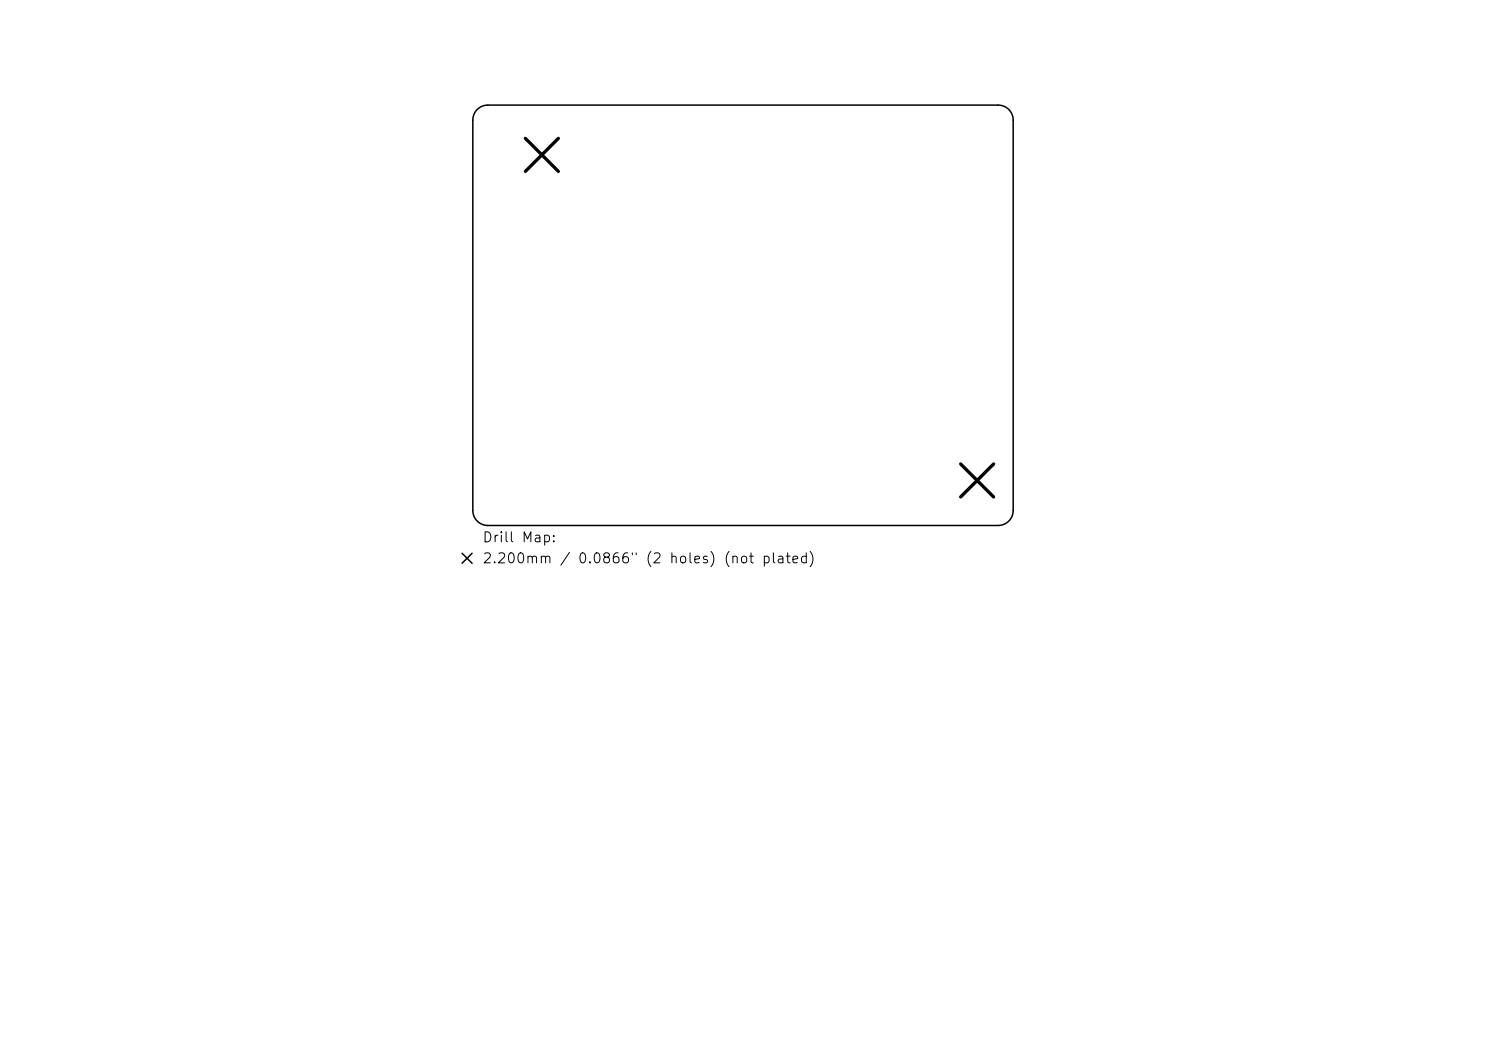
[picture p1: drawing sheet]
<svg xmlns="http://www.w3.org/2000/svg" width="297mm" height="210mm" viewBox="0 0 297 210" stroke-linecap="round" stroke-linejoin="round" font-family="sans-serif">
<defs><g id="words">
<g font-size="2">
<text x="96.3" y="108.9">Drill Map:</text>
<text x="96.3" y="113.1">2.200mm / 0.0866&quot; (2 holes) (not plated)</text>
</g>
</g></defs>
<path d="M95.4 21.9a3 3 0 0 1 2.1-.9h102a3 3 0 0 1 3 3v78a3 3 0 0 1-3 3h-102a3 3 0 0 1-3-3v-78a3 3 0 0 1 .9-2.1zM92.4 110.6l2 2M94.4 110.6l-2 2" fill="none" stroke="#000" stroke-width=".3"/>
<path d="M105 27.6l6.6 6.6M111.6 27.6l-6.6 6.6M192 92.7l6.6 6.6M198.6 92.7l-6.6 6.6" fill="none" stroke="#000" stroke-width=".66"/>
<use href="#words"/>
</svg>
